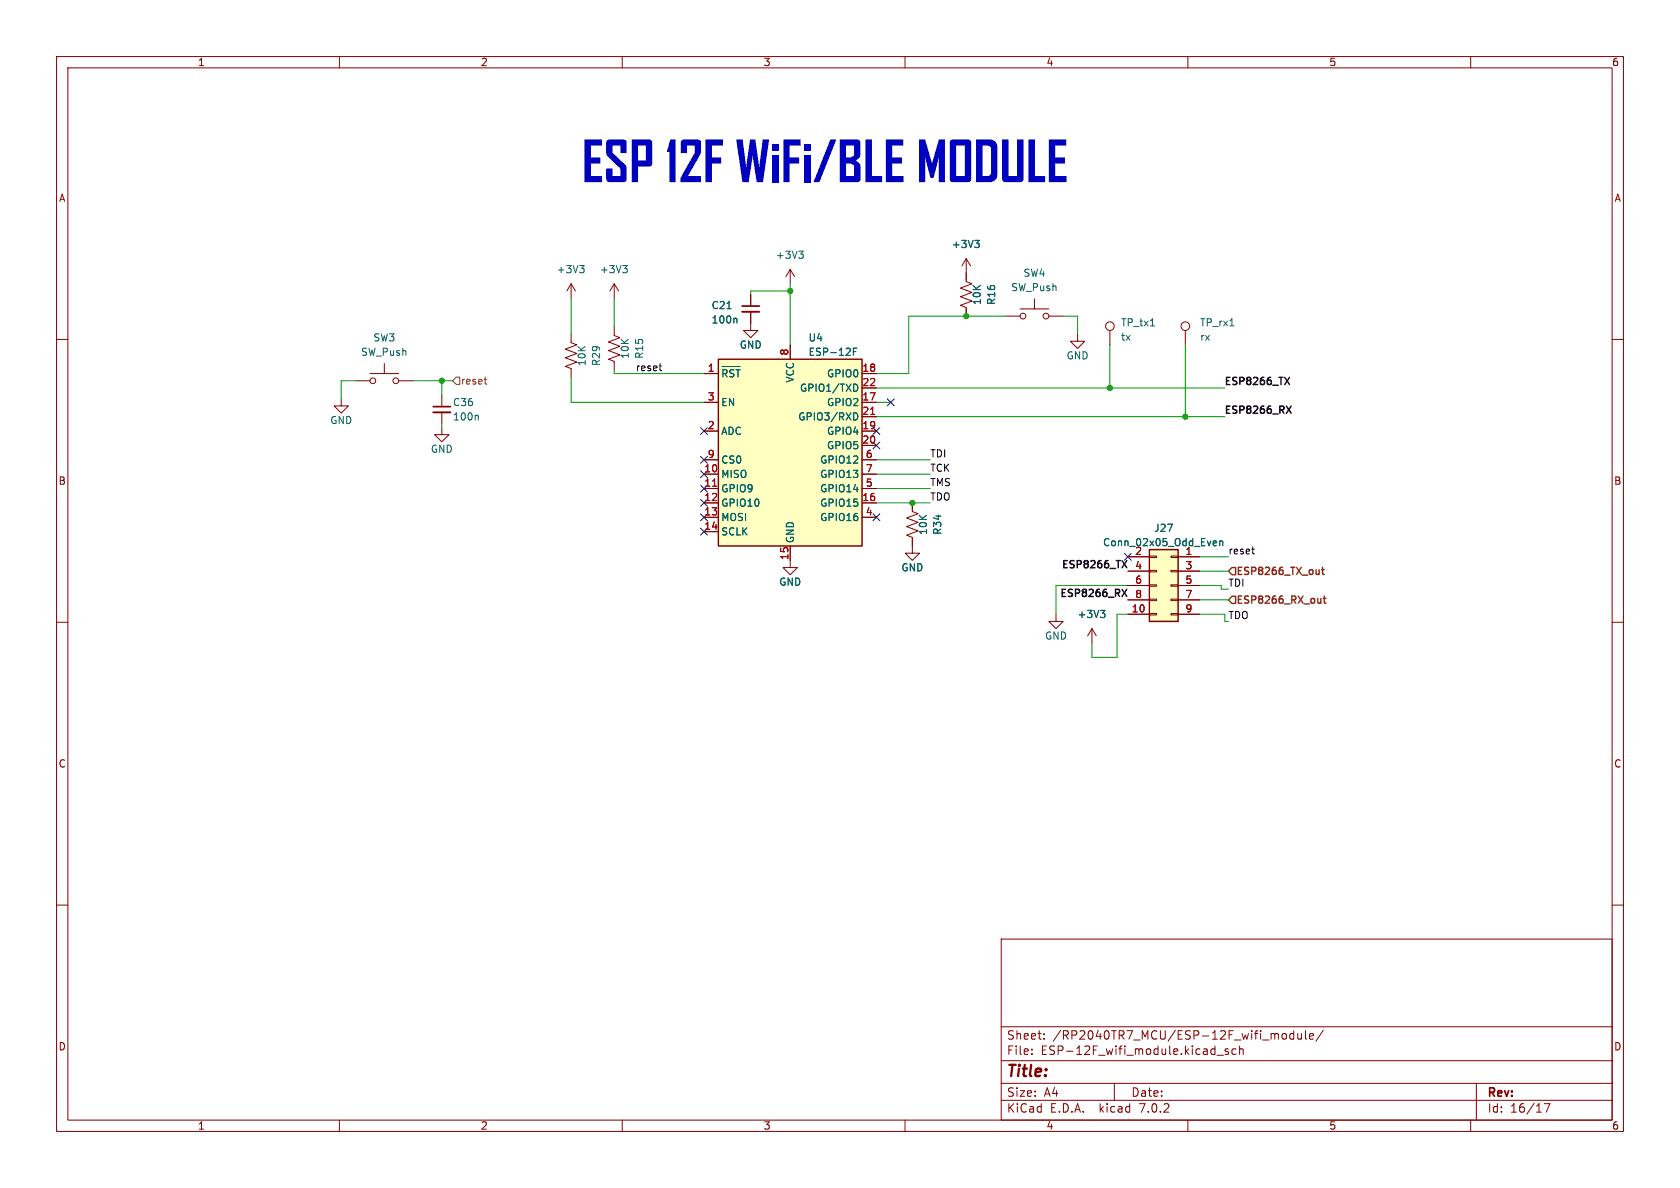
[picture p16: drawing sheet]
<svg xmlns="http://www.w3.org/2000/svg" width="297mm" height="210mm" viewBox="0 0 297 210" stroke-linecap="round" stroke-linejoin="round" font-family="sans-serif">
<defs><g id="words">
<g font-size="9.7" fill="#0000c2">
<text x="102.9" y="33.4">ESP</text>
<text x="117.6" y="33.4">12F</text>
<text x="130" y="33.4">WiFi/BLE</text>
<text x="162" y="33.4">MODULE</text>
</g>
<text font-size="2.8" fill="#840000" x="178" y="190.8">Title:</text>
<g font-size="2.1" fill="#840000">
<text x="178" y="183.9">Sheet:</text>
<text x="186.2" y="183.9">/RP2040TR7_MCU/ESP-12F_wifi_module/</text>
<text x="178" y="186.6">File:</text>
<text x="184" y="186.6">ESP-12F_wifi_module.kicad_sch</text>
<text x="178" y="196.8">KiCad</text>
<text x="178" y="194">Size:</text>
<text x="184.6" y="194">A4</text>
<text x="185.7" y="196.8">E.D.A.</text>
<text x="194.4" y="196.8">kicad</text>
<text x="200" y="194">Date:</text>
<text x="201.5" y="196.8">7.0.2</text>
<text x="263" y="194.2">Rev:</text>
<text x="263" y="196.8">Id:</text>
<text x="267" y="196.8">16/17</text>
</g>
<g font-size="1.8" fill="#840000">
<text x="35" y="11.8">1</text>
<text x="85" y="11.8">2</text>
<text x="135" y="11.8">3</text>
<text x="185" y="11.8">4</text>
<text x="235" y="11.8">5</text>
<text x="285" y="11.8">6</text>
<text x="10.4" y="35.8">A</text>
<text x="285.4" y="35.8">A</text>
<text x="10.3" y="85.8">B</text>
<text x="285.3" y="85.8">B</text>
<text x="10.3" y="135.8">C</text>
<text x="285.3" y="135.8">C</text>
<text x="10.3" y="185.8">D</text>
<text x="285.3" y="185.8">D</text>
<text x="35" y="199.8">1</text>
<text x="85" y="199.8">2</text>
<text x="135" y="199.8">3</text>
<text x="185" y="199.8">4</text>
<text x="235" y="199.8">5</text>
<text x="285" y="199.8">6</text>
</g>
<g font-size="1.8" fill="#006464">
<text x="137.1" y="45.9">+3V3</text>
<text x="168.2" y="44">+3V3</text>
<text x="98.4" y="48.5">+3V3</text>
<text x="106" y="48.5">+3V3</text>
<text x="173.5" y="54" transform="rotate(-90 173.5 54)">10K</text>
<text x="176.1" y="54" transform="rotate(-90 176.1 54)">R16</text>
<text x="178.7" y="51.6">SW_Push</text>
<text x="180.9" y="49.1">SW4</text>
<text x="125.7" y="54.8">C21</text>
<text x="125.7" y="57.3">100n</text>
<text x="198.1" y="57.8">TP_tx1</text>
<text x="212.1" y="57.8">TP_rx1</text>
<text x="63.8" y="63.1">SW_Push</text>
<text x="65.9" y="60.5">SW3</text>
<text x="103.7" y="64.8" transform="rotate(-90 103.7 64.8)">10K</text>
<text x="106.2" y="64.8" transform="rotate(-90 106.2 64.8)">R29</text>
<text x="111.3" y="63.5" transform="rotate(-90 111.3 63.5)">10K</text>
<text x="113.9" y="63.5" transform="rotate(-90 113.9 63.5)">R15</text>
<text x="130.7" y="61.8">GND</text>
<text x="142.9" y="60.5">U4</text>
<text x="142.9" y="63.1">ESP-12F</text>
<text x="188.5" y="63.7">GND</text>
<text x="198.1" y="60.4">tx</text>
<text x="212.1" y="60.4">rx</text>
<text x="80" y="71.9">C36</text>
<text x="127.5" y="67.5">~{RST}</text>
<text x="127.5" y="71.9">EN</text>
<text x="140.5" y="67.8" transform="rotate(-90 140.5 67.8)">VCC</text>
<text x="141.3" y="69.4">GPIO1/TXD</text>
<text x="146.1" y="71.9">GPIO2</text>
<text x="146.1" y="66.9">GPIO0</text>
<text x="58.3" y="75.1">GND</text>
<text x="80" y="74.5">100n</text>
<text x="127.5" y="77">ADC</text>
<text x="141" y="74.5">GPIO3/RXD</text>
<text x="146.1" y="77">GPIO4</text>
<text x="76.1" y="80.2">GND</text>
<text x="127.5" y="82.1">CS0</text>
<text x="144.9" y="82.1">GPIO12</text>
<text x="146.1" y="79.6">GPIO5</text>
<text x="127.5" y="84.6">MISO</text>
<text x="127.5" y="87.2">GPIO9</text>
<text x="127.5" y="89.7">GPIO10</text>
<text x="144.9" y="89.7">GPIO15</text>
<text x="144.9" y="87.2">GPIO14</text>
<text x="144.9" y="84.6">GPIO13</text>
<text x="127.5" y="92.3">MOSI</text>
<text x="127.5" y="94.8">SCLK</text>
<text x="144.9" y="92.3">GPIO16</text>
<text x="164" y="94.6" transform="rotate(-90 164 94.6)">10K</text>
<text x="166.6" y="94.6" transform="rotate(-90 166.6 94.6)">R34</text>
<text x="204" y="94.2">J27</text>
<text x="140.5" y="96" transform="rotate(-90 140.5 96)">GND</text>
<text x="159.3" y="101.2">GND</text>
<text x="194.9" y="96.7">Conn_02x05_Odd_Even</text>
<text x="137.7" y="103.7">GND</text>
<text x="184.7" y="113.2">GND</text>
<text x="190.4" y="109.4">+3V3</text>
</g>
<g font-size="1.8" fill="#0f0f0f">
<text x="112.4" y="65.7">reset</text>
<text x="216.5" y="68.1">ESP8266_TX</text>
<text x="216.5" y="73.2">ESP8266_RX</text>
<text x="164.5" y="80.9">TDI</text>
<text x="164.5" y="83.5">TCK</text>
<text x="164.5" y="86">TMS</text>
<text x="164.5" y="88.6">TDO</text>
<text x="187.4" y="100.5">ESP8266_TX</text>
<text x="217.2" y="98.1">reset</text>
<text x="187.1" y="105.6">ESP8266_RX</text>
<text x="217.2" y="103.8">TDI</text>
<text x="217.2" y="109.5">TDO</text>
</g>
<g font-size="1.8" fill="#a90000">
<text x="125.1" y="65.8">1</text>
<text x="139.4" y="62.9" transform="rotate(-90 139.4 62.9)">8</text>
<text x="152.4" y="65.8">18</text>
<text x="125.1" y="70.9">3</text>
<text x="152.4" y="70.9">17</text>
<text x="152.4" y="68.3">22</text>
<text x="125.1" y="75.9">2</text>
<text x="152.4" y="75.9">19</text>
<text x="152.4" y="73.4">21</text>
<text x="124.5" y="83.6">10</text>
<text x="125.1" y="81">9</text>
<text x="152.4" y="78.5">20</text>
<text x="153" y="81">6</text>
<text x="153" y="83.6">7</text>
<text x="124.5" y="86.1">11</text>
<text x="124.5" y="88.6">12</text>
<text x="152.4" y="88.6">16</text>
<text x="153" y="86.1">5</text>
<text x="124.5" y="91.2">13</text>
<text x="124.5" y="93.7">14</text>
<text x="153" y="91.2">4</text>
<text x="139.4" y="99.1" transform="rotate(-90 139.4 99.1)">15</text>
<text x="200.6" y="98.2">2</text>
<text x="200.6" y="100.7">4</text>
<text x="209.5" y="98.2">1</text>
<text x="209.5" y="100.7">3</text>
<text x="200.6" y="103.3">6</text>
<text x="200.6" y="105.8">8</text>
<text x="209.5" y="103.3">5</text>
<text x="209.5" y="105.8">7</text>
<text x="200" y="108.3">10</text>
<text x="209.5" y="108.3">9</text>
</g>
<g font-size="1.8" fill="#725600">
<text x="81.5" y="68.1">reset</text>
<text x="218.6" y="101.9">ESP8266_TX_out</text>
<text x="218.6" y="107">ESP8266_RX_out</text>
</g>
</g></defs>
<g fill="none" stroke="#840000" stroke-width=".18">
<path d="M10 10h277v190h-277zM12 12h273v186h-273zM60 10v2M110 10v2M160 10v2M210 10v2M260 10v2M10 60h2M101 59.1v1.5l1 .4-2.1 .7 2.1 .8-2.1 .7 2.1 .8-2.1 .8 1.1 .4v1.5M101 50.2v2.5M101 50.2l-.8 1.2M101 50.2l.7 1.2"/>
<path d="M108.6 57.8v1.5l1 .4-2 .8 2 .7-2 .8 2 .7-2 .8 1 .4v1.5M108.6 50.2v2.5M108.6 50.2l-.8 1.2M108.6 50.2l.7 1.2M132.7 55.1v3.3h1.3l-1.3 1.3-1.3-1.3h1.3M132.7 52.1v2M139.7 47.6l-.8 1.3M139.7 47.6v2.6M139.7 47.6l.8 1.3M170.8 45.7v4.1l1 .4-2 .7 2 .8-2 .8 2 .7-2 .8 1 .4v1.5M170.8 45.7l-.7 1.3M170.8 45.7l.8 1.3"/>
<path d="M177.8 55.9h2.5M180.3 54.6h5.1M182.9 52.8v1.8M185.4 55.9h2.6M190.5 59.1v1.2h-1.3l1.3 1.3 1.3-1.3h-1.3M196.2 58.4v2.6M209.5 58.4v2.6M285 60h2M60.3 70.5v1.3h1.3l-1.3 1.2-1.2-1.2h1.2M62.9 67.3h2.5M65.4 66h5.1M67.9 64.3v1.7"/>
<path d="M70.5 67.3h2.5M78.1 75.6v1.2h1.3l-1.3 1.3-1.3-1.3h1.3M78.1 69.9v2M78.1 72.9v2M124.5 66h2.5M124.5 71.1h2.5M124.5 76.2h2.5M139.7 61v2.5M152.4 66h2.5M152.4 71.1h2.5M152.4 76.2h2.5M152.4 78.7h2.5"/>
<path d="M152.4 73.7h2.5M152.4 68.6h2.5M124.5 83.8h2.5M124.5 86.4h2.5M124.5 88.9h2.5M124.5 91.4h2.5M124.5 94h2.5M124.5 81.3h2.5M139.7 96.5v3.8h1.3l-1.3 1.3-1.3-1.3h1.3M152.4 83.8h2.5M152.4 86.4h2.5M152.4 88.9h2.5"/>
<path d="M152.4 91.4h2.5M152.4 81.3h2.5M161.3 88.9v1.5l1 .4-2 .8 2 .7-2 .8 2 .8-2 .7 1 .4v2.8h1.3l-1.3 1.3-1.3-1.3h1.3M199.4 98.4h3.8M203.2 98.3h1.3v.3h-1.3zM207 98.3h1.3v.3h-1.3zM208.3 98.4h3.8M10 110h2M186.7 108.6v1.3h1.3l-1.3 1.2-1.3-1.2h1.3M193 111.1l-.7 1.3M193 111.1v2.6M193 111.1l.8 1.3"/>
<path d="M199.4 108.6h3.8M199.4 101h3.8M199.4 103.5h3.8M199.4 106h3.8M203.2 108.5h1.3v.2h-1.3zM203.2 105.9h1.3v.3h-1.3zM203.2 103.4h1.3v.2h-1.3zM203.2 100.8h1.3v.3h-1.3zM207 108.5h1.3v.2h-1.3zM207 105.9h1.3v.3h-1.3zM207 103.4h1.3v.2h-1.3zM207 100.8h1.3v.3h-1.3z"/>
<path d="M208.3 108.6h3.8M208.3 101h3.8M208.3 103.5h3.8M208.3 106h3.8M285 110h2M10 160h2M285 160h2M177 166h108v32h-108zM60 198v2M110 198v2M160 198v2M177 194.5h108"/>
<path d="M177 191.5h108M177 187.5h108M177 181.5h108M182.4 186.3v.1M182.4 185.5v.1M184.6 183.6v.1M184.6 182.8v.1M197 191.5v3M210 198v2M215.1 186.5h1.2M217.1 185.5l-.3-.1-.2 .2v.2l.5 .2v.3h-.5M218.5 185.5l-.4-.1-.3 .3v.4l.1 .2h.6"/>
<path d="M219.1 185.5l.3-.1 .3 .1 .1 .9M219.1 184.9v1.5M226.7 182.8l.4-.1 .3 .3v.4l-.1 .2-.4 .1-.2-.1M228.7 182.8l-.4-.1-.3 .3v.4l.1 .2h.6M228.7 182.2v1.5M229.4 182.7l.1 .9 .4 .1 .2-.1M230.1 182.7v1M230.8 182.2v1.3l.2 .2M231.5 183.2l.7-.1-.1-.3-.4-.1-.2 .2 .1 .7h.5M233.9 182.1l-1.3 2M260 198v2M261 191.5v6.5"/>
<path d="M273 195.1h1l-.6 1.5"/>
<circle cx="180.8" cy="55.9" r=".51"/>
<circle cx="184.9" cy="55.9" r=".51"/>
<circle cx="196.2" cy="57.7" r=".76"/>
<circle cx="209.5" cy="57.7" r=".76"/>
<circle cx="65.9" cy="67.3" r=".51"/>
<circle cx="70" cy="67.3" r=".51"/>
</g>
<g fill="none" stroke="#006464" stroke-width=".18">
<path d="M102.5 46.9h.8l-.5 .5M103 47.4l.3 .3v.3l-.3 .2M110.1 46.9h.8l-.4 .5M110.6 47.4l.3 .3v.3l-.3 .2M130.1 56.3l.2 .1v.7M141.2 44.4h.8l-.4 .5M141.8 44.9l.2 .2v.3l-.2 .3M172.3 42.5h.8l-.4 .5M172.9 43l.2 .2v.3l-.2 .3M203.4 57.6h.7M217.4 57.6h.7M84.4 73.4l.2 .2v.6"/>
<path d="M127.6 64.8h3.2M128.5 65.6l-.2-.2h-.5v1.2M129.7 65.4h-.4l-.3 .2M130.1 65.4h.7M130.5 65.4v1.2M150.9 62.2h.4M150.9 73a.64 .64 0 0 1 .8 .6 .64 .64 0 0 1-.8 .6M151.2 67.9a.68 .68 0 0 1 .5 .6 .68 .68 0 0 1-.5 .7M151.5 61.5h-.6v1.3M214.7 95.6l.3 .1 .1 .2-.6 .1M215 96.4l-.3 .1M215.6 95.7l.2-.1 .3 .1 .1 .8"/>
<path d="M215.6 95.6v.9M194.6 107.9h.7l-.4 .5M195.1 108.4l.2 .2v.3l-.2 .3"/>
</g>
<path d="M131.2 55.1h3M76.6 72.9h3" fill="none" stroke="#840000" stroke-width=".33"/>
<path d="M131.2 54.1h3M76.6 71.9h3" fill="none" stroke="#840000" stroke-width=".3"/>
<g fill="#ffffc2" stroke="#ffffc2" stroke-width=".18">
<path d="M203.2 97.2h5.1v12.7h-5.1z"/>
<path d="M127 63.5h25.4v33h-25.4z"/>
</g>
<path d="M127 63.5h25.4v33h-25.4zM203.2 97.2h5.1v12.7h-5.1z" fill="none" stroke="#840000" stroke-width=".25"/>
<path d="M153.9 73.3h.7M126 86h.7" fill="none" stroke="#a90000" stroke-width=".18"/>
<path d="M80 67.3l.6-.6h.7v1.2h-.7zM85.6 67.1h.5M85.9 67.9h.2" fill="none" stroke="#725600" stroke-width=".18"/>
<path d="M217.8 100.3h.6v1.3h-.6l-.6-.6zM217.8 105.4h.6v1.3h-.6l-.6-.7zM233.6 100.7h.5M233.8 100.3v1.1l.3 .2M233.9 105.8h.5M234.1 105.4v1.1l.3 .1" fill="none" stroke="#725600" stroke-width=".25"/>
<path d="M116.5 64.7h.5M116.9 65.5h.1M221.3 97.1h.5M221.6 97.9h.2" fill="none" stroke="#0f0f0f" stroke-width=".18"/>
<path d="M227.1 66.7l.9 1.3M227.4 71.8l.9 1.3M228 66.7l-.9 1.3M228.3 71.8l-.9 1.3M198.4 99.1l.8 1.3M199.2 99.1l-.8 1.3M198.4 104.2l.8 1.2M199.2 104.2l-.8 1.2" fill="none" stroke="#0f0f0f" stroke-width=".25"/>
<g fill="none" stroke="#009600" stroke-width=".18">
<path d="M101 52.7v6.4M108.6 52.7v5.1M139.7 51.4h-7v.7M139.7 50.2v10.8M177.8 55.9h-17.1v10.1h-5.8M188 55.9h2.5v3.2M62.9 67.3h-2.6v3.2M73 67.3h7M78.1 67.3v2.6M78.1 74.9v.7M101 66.7v4.4h23.5M108.6 65.4v.6h15.9"/>
<path d="M154.9 71.1h2.6M154.9 68.6h61.6M154.9 73.7h61.6M196.2 61v7.6M209.5 61v12.7M154.9 81.3h9.6M154.9 86.4h9.6M154.9 88.9h9.6M154.9 83.8h9.6M212.1 98.4h5.1M199.4 103.5h-12.7v5.1M199.4 108.6h-1.9v7.6h-4.5v-2.5"/>
<path d="M212.1 103.5h3.8v.6h1.3M212.1 101h5.1M212.1 108.6h4.4v1.3h.7M212.1 106h5.1"/>
</g>
<g fill="none" stroke="#000084" stroke-width=".18">
<path d="M123.9 75.6l1.2 1.2M125.1 75.6l-1.2 1.2M154.3 75.6l1.2 1.2M154.3 78.1l1.2 1.2M155.5 75.6l-1.2 1.2M155.5 78.1l-1.2 1.2M156.9 70.5l1.2 1.2M158.1 70.5l-1.2 1.2M123.9 90.8l1.2 1.2M123.9 85.8l1.2 1.2M123.9 93.4l1.2 1.2M123.9 83.2l1.2 1.2"/>
<path d="M123.9 80.7l1.2 1.2M123.9 88.3l1.2 1.2M125.1 90.8l-1.2 1.2M125.1 85.8l-1.2 1.2M125.1 93.4l-1.2 1.2M125.1 83.2l-1.2 1.2M125.1 80.7l-1.2 1.2M125.1 88.3l-1.2 1.2M154.3 90.8l1.2 1.2M155.5 90.8l-1.2 1.2M198.8 97.8l1.2 1.2M200 97.8l-1.2 1.2"/>
</g>
<g fill="#009600" stroke="#009600" stroke-width=".18">
<circle cx="78.1" cy="67.3" r=".46"/>
<circle cx="139.7" cy="51.4" r=".46"/>
<circle cx="196.2" cy="68.6" r=".46"/>
<circle cx="209.5" cy="73.7" r=".46"/>
<circle cx="161.3" cy="88.9" r=".46"/>
<circle cx="170.8" cy="55.9" r=".46"/>
</g>
<use href="#words"/>
</svg>
